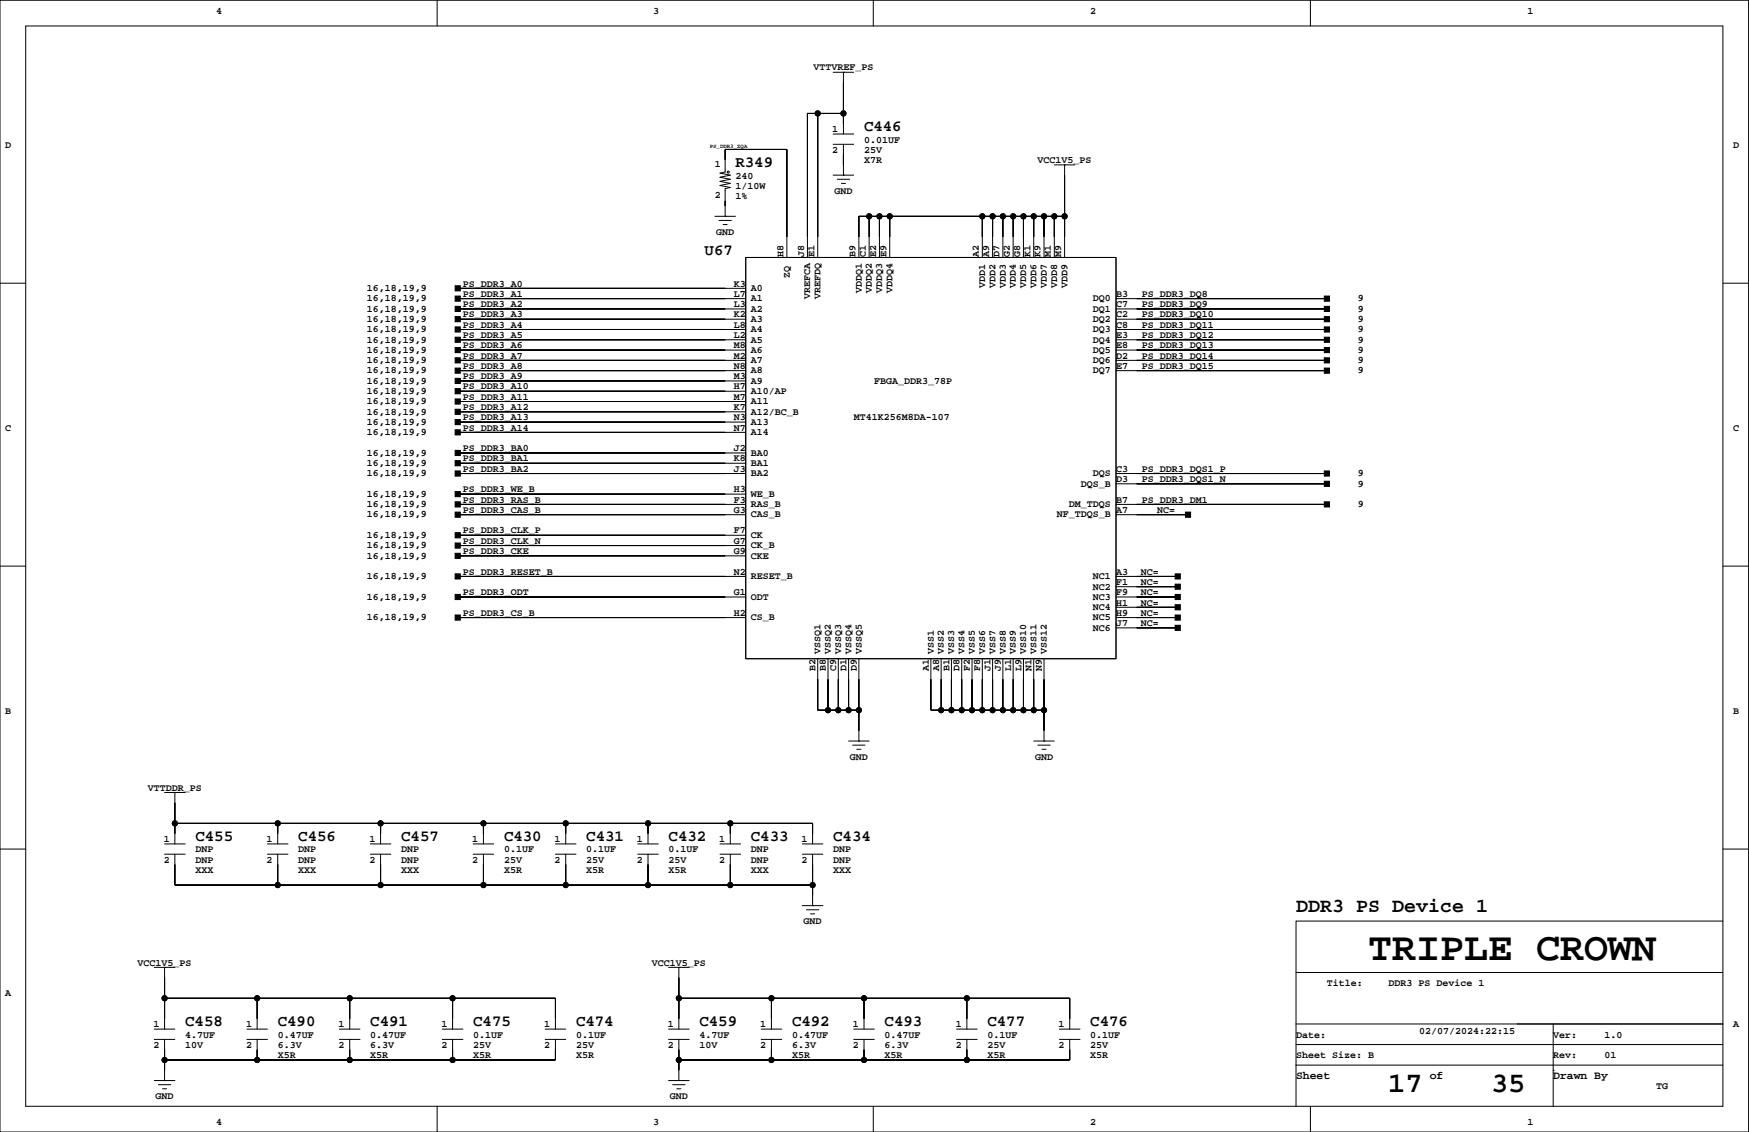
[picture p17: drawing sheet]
<svg xmlns="http://www.w3.org/2000/svg" width="432mm" height="279mm" viewBox="0 0 432 279" stroke-linecap="round" stroke-linejoin="round" font-family="sans-serif">
<defs><g id="words">
<text font-size="9.9" x="337.7" y="237">TRIPLE CROWN</text>
<g font-size="7.1">
<text x="342.7" y="269.5">17</text>
<text x="368.1" y="269.5">35</text>
</g>
<text font-size="4.9" x="320" y="225.2">DDR3 PS Device 1</text>
<g font-size="3.9">
<text x="213.3" y="32.4">C446</text>
<text x="181.6" y="41.3">R349</text>
<text x="174" y="62.9">U67</text>
<text x="48.2" y="207.6">C455</text>
<text x="73.6" y="207.6">C456</text>
<text x="99" y="207.6">C457</text>
<text x="124.4" y="207.6">C430</text>
<text x="144.7" y="207.6">C431</text>
<text x="165.1" y="207.6">C432</text>
<text x="185.4" y="207.6">C433</text>
<text x="205.7" y="207.6">C434</text>
<text x="45.7" y="253.3">C458</text>
<text x="68.6" y="253.3">C490</text>
<text x="91.4" y="253.3">C491</text>
<text x="116.8" y="253.3">C475</text>
<text x="142.2" y="253.3">C474</text>
<text x="172.7" y="253.3">C459</text>
<text x="195.5" y="253.3">C492</text>
<text x="218.4" y="253.3">C493</text>
<text x="243.8" y="253.3">C477</text>
<text x="269.2" y="253.3">C476</text>
</g>
<g font-size="2.8">
<text x="320" y="266.2">Sheet</text>
<text x="353" y="266.2">of</text>
<text x="383.5" y="266.2">Drawn By</text>
</g>
<g font-size="2.5">
<text x="53.3" y="3.4">4</text>
<text x="161.3" y="3.4">3</text>
<text x="269.2" y="3.4">2</text>
<text x="377.1" y="3.4">1</text>
<text x="200.8" y="17.4">VTTVREF_PS</text>
<text x="205.5" y="32.6">1</text>
<text x="213.3" y="35.2">0.01UF</text>
<text x="1.3" y="36.4">D</text>
<text x="176.5" y="41.2">1</text>
<text x="205.5" y="37.7">2</text>
<text x="213.3" y="40.3">X7R</text>
<text x="213.3" y="37.7">25V</text>
<text x="256.2" y="40.3">VCC1V5_PS</text>
<text x="427.9" y="36.4">D</text>
<text x="181.6" y="44.1">240</text>
<text x="181.6" y="46.6">1/10W</text>
<text x="206" y="47.9">GND</text>
<text x="176.5" y="48.8">2</text>
<text x="181.6" y="49.1">1%</text>
<text x="176.8" y="58">GND</text>
<text x="193.4" y="63.5" transform="rotate(-90 193.4 63.5)">H8</text>
<text x="198.5" y="63.5" transform="rotate(-90 198.5 63.5)">J8</text>
<text x="201" y="63.5" transform="rotate(-90 201 63.5)">E1</text>
<text x="211.2" y="63.5" transform="rotate(-90 211.2 63.5)">B9</text>
<text x="213.7" y="63.5" transform="rotate(-90 213.7 63.5)">C1</text>
<text x="216.3" y="63.5" transform="rotate(-90 216.3 63.5)">E2</text>
<text x="218.8" y="63.5" transform="rotate(-90 218.8 63.5)">E9</text>
<text x="241.7" y="63.5" transform="rotate(-90 241.7 63.5)">A2</text>
<text x="244.2" y="63.5" transform="rotate(-90 244.2 63.5)">A9</text>
<text x="246.8" y="63.5" transform="rotate(-90 246.8 63.5)">D7</text>
<text x="249.3" y="63.5" transform="rotate(-90 249.3 63.5)">G2</text>
<text x="251.8" y="63.5" transform="rotate(-90 251.8 63.5)">G8</text>
<text x="254.4" y="63.5" transform="rotate(-90 254.4 63.5)">K1</text>
<text x="256.9" y="63.5" transform="rotate(-90 256.9 63.5)">K9</text>
<text x="259.5" y="63.5" transform="rotate(-90 259.5 63.5)">M1</text>
<text x="262" y="63.5" transform="rotate(-90 262 63.5)">M9</text>
<text x="90.6" y="71.9">16,18,19,9</text>
<text x="114.3" y="70.7">PS_DDR3_A0</text>
<text x="181.1" y="70.7">K3</text>
<text x="185.4" y="71.9">A0</text>
<text x="195" y="68.6" transform="rotate(-90 195 68.6)">ZQ</text>
<text x="243.2" y="71.2" transform="rotate(-90 243.2 71.2)">VDD1</text>
<text x="245.7" y="71.2" transform="rotate(-90 245.7 71.2)">VDD2</text>
<text x="248.3" y="71.2" transform="rotate(-90 248.3 71.2)">VDD3</text>
<text x="250.8" y="71.2" transform="rotate(-90 250.8 71.2)">VDD4</text>
<text x="253.4" y="71.2" transform="rotate(-90 253.4 71.2)">VDD5</text>
<text x="255.9" y="71.2" transform="rotate(-90 255.9 71.2)">VDD6</text>
<text x="258.4" y="71.2" transform="rotate(-90 258.4 71.2)">VDD7</text>
<text x="261" y="71.2" transform="rotate(-90 261 71.2)">VDD8</text>
<text x="263.5" y="71.2" transform="rotate(-90 263.5 71.2)">VDD9</text>
<text x="90.6" y="74.4">16,18,19,9</text>
<text x="90.6" y="76.9">16,18,19,9</text>
<text x="114.3" y="73.3">PS_DDR3_A1</text>
<text x="114.3" y="75.8">PS_DDR3_A2</text>
<text x="181.1" y="75.8">L3</text>
<text x="181.1" y="73.3">L7</text>
<text x="185.4" y="74.4">A1</text>
<text x="185.4" y="76.9">A2</text>
<text x="200" y="73.7" transform="rotate(-90 200 73.7)">VREFCA</text>
<text x="202.6" y="73.7" transform="rotate(-90 202.6 73.7)">VREFDQ</text>
<text x="212.7" y="72.4" transform="rotate(-90 212.7 72.4)">VDDQ1</text>
<text x="215.3" y="72.4" transform="rotate(-90 215.3 72.4)">VDDQ2</text>
<text x="217.8" y="72.4" transform="rotate(-90 217.8 72.4)">VDDQ3</text>
<text x="220.4" y="72.4" transform="rotate(-90 220.4 72.4)">VDDQ4</text>
<text x="269.8" y="74.4">DQ0</text>
<text x="269.8" y="76.9">DQ1</text>
<text x="275.5" y="75.8">C7</text>
<text x="275.5" y="73.3">B3</text>
<text x="281.9" y="73.3">PS_DDR3_DQ8</text>
<text x="281.9" y="75.8">PS_DDR3_DQ9</text>
<text x="335.2" y="74.4">9</text>
<text x="335.2" y="76.9">9</text>
<text x="90.6" y="79.5">16,18,19,9</text>
<text x="90.6" y="82">16,18,19,9</text>
<text x="114.3" y="78.3">PS_DDR3_A3</text>
<text x="114.3" y="80.9">PS_DDR3_A4</text>
<text x="114.3" y="83.4">PS_DDR3_A5</text>
<text x="181.1" y="83.4">L2</text>
<text x="181.1" y="78.3">K2</text>
<text x="181.1" y="80.9">L8</text>
<text x="185.4" y="79.5">A3</text>
<text x="185.4" y="82">A4</text>
<text x="269.8" y="79.5">DQ2</text>
<text x="269.8" y="82">DQ3</text>
<text x="275.5" y="80.9">C8</text>
<text x="275.5" y="83.4">E3</text>
<text x="275.5" y="78.3">C2</text>
<text x="281.9" y="78.3">PS_DDR3_DQ10</text>
<text x="281.9" y="80.9">PS_DDR3_DQ11</text>
<text x="281.9" y="83.4">PS_DDR3_DQ12</text>
<text x="335.2" y="79.5">9</text>
<text x="335.2" y="82">9</text>
<text x="90.6" y="84.6">16,18,19,9</text>
<text x="90.6" y="87.1">16,18,19,9</text>
<text x="90.6" y="89.6">16,18,19,9</text>
<text x="114.3" y="86">PS_DDR3_A6</text>
<text x="114.3" y="88.5">PS_DDR3_A7</text>
<text x="181.1" y="88.5">M2</text>
<text x="181.1" y="86">M8</text>
<text x="185.4" y="84.6">A5</text>
<text x="185.4" y="87.1">A6</text>
<text x="185.4" y="89.6">A7</text>
<text x="269.8" y="84.6">DQ4</text>
<text x="269.8" y="87.1">DQ5</text>
<text x="269.8" y="89.6">DQ6</text>
<text x="275.5" y="86">E8</text>
<text x="275.5" y="88.5">D2</text>
<text x="281.9" y="86">PS_DDR3_DQ13</text>
<text x="281.9" y="88.5">PS_DDR3_DQ14</text>
<text x="335.2" y="84.6">9</text>
<text x="335.2" y="87.1">9</text>
<text x="335.2" y="89.6">9</text>
<text x="90.6" y="92.2">16,18,19,9</text>
<text x="90.6" y="94.7">16,18,19,9</text>
<text x="114.3" y="91">PS_DDR3_A8</text>
<text x="114.3" y="93.6">PS_DDR3_A9</text>
<text x="181.1" y="93.6">M3</text>
<text x="181.1" y="91">N8</text>
<text x="185.4" y="92.2">A8</text>
<text x="185.4" y="94.7">A9</text>
<text x="215.9" y="94.9">FBGA_DDR3_78P</text>
<text x="269.8" y="92.2">DQ7</text>
<text x="275.5" y="91">E7</text>
<text x="281.9" y="91">PS_DDR3_DQ15</text>
<text x="335.2" y="92.2">9</text>
<text x="90.6" y="97.3">16,18,19,9</text>
<text x="90.6" y="99.8">16,18,19,9</text>
<text x="114.3" y="96.1">PS_DDR3_A10</text>
<text x="114.3" y="98.7">PS_DDR3_A11</text>
<text x="114.3" y="101.2">PS_DDR3_A12</text>
<text x="181.1" y="101.2">K7</text>
<text x="181.1" y="98.7">M7</text>
<text x="181.1" y="96.1">H7</text>
<text x="185.4" y="97.3">A10/AP</text>
<text x="185.4" y="99.8">A11</text>
<text x="1.3" y="106.3">C</text>
<text x="90.6" y="102.3">16,18,19,9</text>
<text x="90.6" y="104.9">16,18,19,9</text>
<text x="90.6" y="107.4">16,18,19,9</text>
<text x="114.3" y="103.7">PS_DDR3_A13</text>
<text x="114.3" y="106.3">PS_DDR3_A14</text>
<text x="181.1" y="106.3">N7</text>
<text x="181.1" y="103.7">N3</text>
<text x="185.4" y="102.3">A12/BC_B</text>
<text x="185.4" y="104.9">A13</text>
<text x="185.4" y="107.4">A14</text>
<text x="210.8" y="103.7">MT41K256M8DA-107</text>
<text x="427.9" y="106.3">C</text>
<text x="90.6" y="112.5">16,18,19,9</text>
<text x="114.3" y="111.4">PS_DDR3_BA0</text>
<text x="114.3" y="113.9">PS_DDR3_BA1</text>
<text x="181.1" y="113.9">K8</text>
<text x="181.1" y="111.4">J2</text>
<text x="185.4" y="112.5">BA0</text>
<text x="90.6" y="115">16,18,19,9</text>
<text x="90.6" y="117.6">16,18,19,9</text>
<text x="114.3" y="116.4">PS_DDR3_BA2</text>
<text x="181.1" y="116.4">J3</text>
<text x="185.4" y="115">BA1</text>
<text x="185.4" y="117.6">BA2</text>
<text x="269.8" y="117.6">DQS</text>
<text x="275.5" y="119">D3</text>
<text x="275.5" y="116.4">C3</text>
<text x="281.9" y="116.4">PS_DDR3_DQS1_P</text>
<text x="281.9" y="119">PS_DDR3_DQS1_N</text>
<text x="335.2" y="117.6">9</text>
<text x="90.6" y="122.6">16,18,19,9</text>
<text x="90.6" y="125.2">16,18,19,9</text>
<text x="114.3" y="121.5">PS_DDR3_WE_B</text>
<text x="114.3" y="124.1">PS_DDR3_RAS_B</text>
<text x="181.1" y="121.5">H3</text>
<text x="181.1" y="124.1">F3</text>
<text x="185.4" y="125.2">RAS_B</text>
<text x="185.4" y="122.6">WE_B</text>
<text x="263.9" y="125.2">DM_TDQS</text>
<text x="266.8" y="120.1">DQS_B</text>
<text x="275.5" y="124.1">B7</text>
<text x="281.9" y="124.1">PS_DDR3_DM1</text>
<text x="335.2" y="125.2">9</text>
<text x="335.2" y="120.1">9</text>
<text x="90.6" y="127.7">16,18,19,9</text>
<text x="114.3" y="131.7">PS_DDR3_CLK_P</text>
<text x="114.3" y="126.6">PS_DDR3_CAS_B</text>
<text x="181.1" y="131.7">F7</text>
<text x="181.1" y="126.6">G3</text>
<text x="185.4" y="127.7">CAS_B</text>
<text x="260.9" y="127.7">NF_TDQS_B</text>
<text x="275.5" y="126.6">A7</text>
<text x="285.7" y="126.6">NC=</text>
<text x="90.6" y="132.8">16,18,19,9</text>
<text x="90.6" y="135.3">16,18,19,9</text>
<text x="90.6" y="137.9">16,18,19,9</text>
<text x="114.3" y="134.2">PS_DDR3_CLK_N</text>
<text x="114.3" y="136.8">PS_DDR3_CKE</text>
<text x="181.1" y="136.8">G9</text>
<text x="181.1" y="134.2">G7</text>
<text x="185.4" y="132.8">CK</text>
<text x="185.4" y="137.9">CKE</text>
<text x="185.4" y="135.3">CK_B</text>
<text x="90.6" y="143">16,18,19,9</text>
<text x="114.3" y="141.8">PS_DDR3_RESET_B</text>
<text x="181.1" y="141.8">N2</text>
<text x="185.4" y="143">RESET_B</text>
<text x="269.8" y="143">NC1</text>
<text x="275.5" y="141.8">A3</text>
<text x="281.6" y="141.8">NC=</text>
<text x="90.6" y="148">16,18,19,9</text>
<text x="114.3" y="146.9">PS_DDR3_ODT</text>
<text x="181.1" y="146.9">G1</text>
<text x="185.4" y="148">ODT</text>
<text x="269.8" y="145.5">NC2</text>
<text x="269.8" y="148">NC3</text>
<text x="275.5" y="149.4">H1</text>
<text x="275.5" y="146.9">F9</text>
<text x="275.5" y="144.4">F1</text>
<text x="281.6" y="144.4">NC=</text>
<text x="281.6" y="146.9">NC=</text>
<text x="281.6" y="149.4">NC=</text>
<text x="90.6" y="153.1">16,18,19,9</text>
<text x="114.3" y="152">PS_DDR3_CS_B</text>
<text x="181.1" y="152">H2</text>
<text x="185.4" y="153.1">CS_B</text>
<text x="269.8" y="155.7">NC6</text>
<text x="269.8" y="153.1">NC5</text>
<text x="269.8" y="150.6">NC4</text>
<text x="275.5" y="154.5">J7</text>
<text x="275.5" y="152">H9</text>
<text x="281.6" y="154.5">NC=</text>
<text x="281.6" y="152">NC=</text>
<text x="202.6" y="161.3" transform="rotate(-90 202.6 161.3)">VSSQ1</text>
<text x="205.1" y="161.3" transform="rotate(-90 205.1 161.3)">VSSQ2</text>
<text x="207.7" y="161.3" transform="rotate(-90 207.7 161.3)">VSSQ3</text>
<text x="210.2" y="161.3" transform="rotate(-90 210.2 161.3)">VSSQ4</text>
<text x="212.7" y="161.3" transform="rotate(-90 212.7 161.3)">VSSQ5</text>
<text x="230.5" y="161.3" transform="rotate(-90 230.5 161.3)">VSS1</text>
<text x="233.1" y="161.3" transform="rotate(-90 233.1 161.3)">VSS2</text>
<text x="235.6" y="161.3" transform="rotate(-90 235.6 161.3)">VSS3</text>
<text x="238.1" y="161.3" transform="rotate(-90 238.1 161.3)">VSS4</text>
<text x="240.7" y="161.3" transform="rotate(-90 240.7 161.3)">VSS5</text>
<text x="243.2" y="161.3" transform="rotate(-90 243.2 161.3)">VSS6</text>
<text x="245.7" y="161.3" transform="rotate(-90 245.7 161.3)">VSS7</text>
<text x="248.3" y="161.3" transform="rotate(-90 248.3 161.3)">VSS8</text>
<text x="250.8" y="161.3" transform="rotate(-90 250.8 161.3)">VSS9</text>
<text x="253.4" y="161.3" transform="rotate(-90 253.4 161.3)">VSS10</text>
<text x="255.9" y="161.3" transform="rotate(-90 255.9 161.3)">VSS11</text>
<text x="258.4" y="161.3" transform="rotate(-90 258.4 161.3)">VSS12</text>
<text x="201.4" y="165.5" transform="rotate(-90 201.4 165.5)">B2</text>
<text x="203.9" y="165.5" transform="rotate(-90 203.9 165.5)">B8</text>
<text x="206.4" y="165.5" transform="rotate(-90 206.4 165.5)">C9</text>
<text x="209" y="165.5" transform="rotate(-90 209 165.5)">D1</text>
<text x="211.5" y="165.5" transform="rotate(-90 211.5 165.5)">D9</text>
<text x="229.3" y="165.5" transform="rotate(-90 229.3 165.5)">A1</text>
<text x="231.8" y="165.5" transform="rotate(-90 231.8 165.5)">A8</text>
<text x="234.4" y="165.5" transform="rotate(-90 234.4 165.5)">B1</text>
<text x="236.9" y="165.5" transform="rotate(-90 236.9 165.5)">D8</text>
<text x="239.5" y="165.5" transform="rotate(-90 239.5 165.5)">F2</text>
<text x="242" y="165.5" transform="rotate(-90 242 165.5)">F8</text>
<text x="244.5" y="165.5" transform="rotate(-90 244.5 165.5)">J1</text>
<text x="247.1" y="165.5" transform="rotate(-90 247.1 165.5)">J9</text>
<text x="249.6" y="165.5" transform="rotate(-90 249.6 165.5)">L1</text>
<text x="252.2" y="165.5" transform="rotate(-90 252.2 165.5)">L9</text>
<text x="254.7" y="165.5" transform="rotate(-90 254.7 165.5)">N1</text>
<text x="257.2" y="165.5" transform="rotate(-90 257.2 165.5)">N9</text>
<text x="1.3" y="176.1">B</text>
<text x="427.9" y="176.1">B</text>
<text x="209.8" y="187.5">GND</text>
<text x="255.5" y="187.5">GND</text>
<text x="36.5" y="195.2">VTTDDR_PS</text>
<text x="40.4" y="207.9">1</text>
<text x="65.8" y="207.9">1</text>
<text x="91.2" y="207.9">1</text>
<text x="116.6" y="207.9">1</text>
<text x="136.9" y="207.9">1</text>
<text x="157.2" y="207.9">1</text>
<text x="177.5" y="207.9">1</text>
<text x="197.9" y="207.9">1</text>
<text x="40.4" y="212.9">2</text>
<text x="48.2" y="215.5">XXX</text>
<text x="48.2" y="210.4">DNP</text>
<text x="48.2" y="212.9">DNP</text>
<text x="65.8" y="212.9">2</text>
<text x="73.6" y="215.5">XXX</text>
<text x="73.6" y="210.4">DNP</text>
<text x="73.6" y="212.9">DNP</text>
<text x="91.2" y="212.9">2</text>
<text x="99" y="215.5">XXX</text>
<text x="99" y="212.9">DNP</text>
<text x="99" y="210.4">DNP</text>
<text x="116.6" y="212.9">2</text>
<text x="124.4" y="210.4">0.1UF</text>
<text x="124.4" y="215.5">X5R</text>
<text x="124.4" y="212.9">25V</text>
<text x="136.9" y="212.9">2</text>
<text x="144.7" y="210.4">0.1UF</text>
<text x="144.7" y="215.5">X5R</text>
<text x="144.7" y="212.9">25V</text>
<text x="157.2" y="212.9">2</text>
<text x="165.1" y="210.4">0.1UF</text>
<text x="165.1" y="215.5">X5R</text>
<text x="165.1" y="212.9">25V</text>
<text x="177.5" y="212.9">2</text>
<text x="185.4" y="215.5">XXX</text>
<text x="185.4" y="210.4">DNP</text>
<text x="185.4" y="212.9">DNP</text>
<text x="197.9" y="212.9">2</text>
<text x="205.7" y="215.5">XXX</text>
<text x="205.7" y="210.4">DNP</text>
<text x="205.7" y="212.9">DNP</text>
<text x="198.4" y="228.2">GND</text>
<text x="34" y="238.3">VCC1V5_PS</text>
<text x="160.9" y="238.3">VCC1V5_PS</text>
<text x="1.3" y="245.9">A</text>
<text x="327.6" y="243.4">Title:</text>
<text x="342.8" y="243.4">DDR3 PS Device 1</text>
<text x="37.9" y="253.6">1</text>
<text x="45.7" y="256.1">4.7UF</text>
<text x="60.7" y="253.6">1</text>
<text x="68.6" y="256.1">0.47UF</text>
<text x="83.6" y="253.6">1</text>
<text x="91.4" y="256.1">0.47UF</text>
<text x="109" y="253.6">1</text>
<text x="116.8" y="256.1">0.1UF</text>
<text x="134.4" y="253.6">1</text>
<text x="142.2" y="256.1">0.1UF</text>
<text x="164.9" y="253.6">1</text>
<text x="172.7" y="256.1">4.7UF</text>
<text x="187.7" y="253.6">1</text>
<text x="195.5" y="256.1">0.47UF</text>
<text x="210.6" y="253.6">1</text>
<text x="218.4" y="256.1">0.47UF</text>
<text x="236" y="253.6">1</text>
<text x="243.8" y="256.1">0.1UF</text>
<text x="261.3" y="253.6">1</text>
<text x="269.2" y="256.1">0.1UF</text>
<text x="320" y="256.1">Date:</text>
<text x="350.4" y="255.1">02/07/2024:22:15</text>
<text x="383.5" y="256.1">Ver:</text>
<text x="396.1" y="256.1">1.0</text>
<text x="427.9" y="253.6">A</text>
<text x="37.9" y="258.6">2</text>
<text x="45.7" y="258.6">10V</text>
<text x="60.7" y="258.6">2</text>
<text x="68.6" y="258.6">6.3V</text>
<text x="68.6" y="261.2">X5R</text>
<text x="83.6" y="258.6">2</text>
<text x="91.4" y="258.6">6.3V</text>
<text x="91.4" y="261.2">X5R</text>
<text x="109" y="258.6">2</text>
<text x="116.8" y="258.6">25V</text>
<text x="116.8" y="261.2">X5R</text>
<text x="134.4" y="258.6">2</text>
<text x="142.2" y="258.6">25V</text>
<text x="142.2" y="261.2">X5R</text>
<text x="164.9" y="258.6">2</text>
<text x="172.7" y="258.6">10V</text>
<text x="187.7" y="258.6">2</text>
<text x="195.5" y="258.6">6.3V</text>
<text x="195.5" y="261.2">X5R</text>
<text x="210.6" y="258.6">2</text>
<text x="218.4" y="258.6">6.3V</text>
<text x="218.4" y="261.2">X5R</text>
<text x="236" y="258.6">2</text>
<text x="243.8" y="258.6">25V</text>
<text x="243.8" y="261.2">X5R</text>
<text x="261.3" y="258.6">2</text>
<text x="269.2" y="258.6">25V</text>
<text x="269.2" y="261.2">X5R</text>
<text x="320" y="261.2">Sheet Size: B</text>
<text x="383.5" y="261.2">Rev:</text>
<text x="396.1" y="261.2">01</text>
<text x="408.8" y="268.8">TG</text>
<text x="38.4" y="271.3">GND</text>
<text x="165.4" y="271.3">GND</text>
<text x="53.3" y="277.7">4</text>
<text x="161.3" y="277.7">3</text>
<text x="269.2" y="277.7">2</text>
<text x="377.1" y="277.7">1</text>
</g>
<text font-size="1.4" x="175.2" y="36.6">PS_DDR3_ZQA</text>
</g></defs>
<g fill="none" stroke="#000" stroke-width=".25">
<path d="M0 .1h431.7v279.3h-431.7zM6.3 6.4h419.1v266.7h-419.1zM107.9 .1v6.3M205.7 17.8h5.1M208.2 17.8h.1M208.2 17.8v15.3M215.6 .1v6.3M323.5 .1v6.3M201.9 28v35.5M205.7 35.6h5.1M205.7 33.1h5.1M208.2 35.6v7.6"/>
<path d="M208.2 28h-8.9v35.5M176.5 53.4h5.1M177.5 54.4h3.1M178.5 55.4h1M179 53.4h.1M179 53.4v-6.9l1.3-.2-2.5-.5 2.5-.5-2.5-.5 2.5-.6-2.5-.5 2.5-.5-2.5-.5 1.2-.2v-5.6h15.3v26.6M205.7 43.2h5.1M206.7 44.2h3.1M207.7 45.3h1M208.2 43.2h.1M214.6 53.4v10.1M217.1 53.4v10.1"/>
<path d="M219.7 53.4v10.1M242.5 53.4v10.1M245.1 53.4v10.1M247.6 53.4v10.1M250.1 53.4v10.1M252.7 53.4v10.1M255.2 53.4v10.1M257.8 53.4v10.1M260.3 40.7h5.1M260.3 53.4v10.1M262.8 40.7h.1M262.8 40.7v22.8"/>
<path d="M262.8 53.4h-50.8v10.1M0 69.9h6.3M113 71.2h71.1M113 73.7h71.1M113 76.2h71.1M113 78.8h71.1M184.1 63.5h91.4v99.1h-91.4zM275.5 73.7h52.1M275.5 76.2h52.1M275.5 78.8h52.1M425.4 69.9h6.3M113 96.6h71.1"/>
<path d="M113 99.1h71.1M113 81.3h71.1M113 83.9h71.1M113 86.4h71.1M113 88.9h71.1M113 91.5h71.1M113 94h71.1M275.5 81.3h52.1M275.5 83.9h52.1M275.5 86.4h52.1M275.5 88.9h52.1M275.5 91.5h52.1"/>
<path d="M113 101.6h71.1M113 104.2h71.1M113 106.7h71.1M113 111.8h71.1M113 114.3h71.1M113 116.9h71.1M275.5 116.9h52.1M275.5 119.4h52.1M0 139.7h6.3M113 127h71.1M113 132.1h71.1M113 137.2h71.1"/>
<path d="M113 134.7h71.1M113 124.5h71.1M113 122h71.1M275.5 127h17.8M275.5 124.5h52.1M425.4 139.7h6.3M113 152.4h71.1M113 142.3h71.1M113 147.3h71.1M275.5 155h15.3M275.5 152.4h15.3M275.5 142.3h15.3"/>
<path d="M275.5 144.8h15.3M275.5 147.3h15.3M275.5 149.9h15.3M201.9 162.6v12.7h10.1M204.4 162.6v12.7M207 162.6v12.7M209.5 162.6v12.7M212 162.6v20.3M229.8 162.6v12.7h28M232.4 162.6v12.7M234.9 162.6v12.7M237.4 162.6v12.7"/>
<path d="M240 162.6v12.7M242.5 162.6v12.7M245.1 162.6v12.7M247.6 162.6v12.7M250.1 162.6v12.7M252.7 162.6v12.7M255.2 162.6v12.7M257.8 162.6v20.3M40.6 195.6h5.1M43.2 195.6h.1M43.2 195.6v12.7M209.5 182.9h5.1"/>
<path d="M210.5 183.9h3.1M211.5 184.9h1M212 182.9h.1M255.2 182.9h5.1M256.2 183.9h3.1M257.2 184.9h1.1M257.8 182.9h.1M0 209.6h6.3M40.6 210.8h5.1M40.6 208.3h5.1M43.2 203.2h157.4v5.1M43.2 210.8v7.7h157.4"/>
<path d="M66 210.8h5.1M66 208.3h5.1M68.6 203.2v5.1M68.6 210.8v7.7M91.4 210.8h5.1M91.4 208.3h5.1M94 203.2v5.1M94 210.8v7.7M116.8 210.8h5.1M116.8 208.3h5.1M119.4 203.2v5.1M119.4 210.8v7.7"/>
<path d="M137.1 210.8h5.1M137.1 208.3h5.1M139.7 203.2v5.1M139.7 210.8v7.7M157.4 210.8h5.1M157.4 208.3h5.1M160 203.2v5.1M160 210.8v7.7M177.8 210.8h5M177.8 208.3h5M180.3 203.2v5.1M180.3 210.8v7.7"/>
<path d="M198.1 210.8h5.1M198.1 208.3h5.1M200.6 210.8v12.7M425.4 209.6h6.3M38.1 238.8h5.1M40.6 238.8h.1M40.6 238.8v15.2M165.1 238.8h5M167.6 238.8h.1M167.6 238.8v15.2M198.1 223.5h5.1M199.1 224.5h3"/>
<path d="M200.1 225.6h1M200.6 223.5h.1M425.4 227.3h-105.4v35.6M38.1 256.5h5.1M38.1 254h5.1M40.6 256.5v10.2M40.6 246.4h96.5v7.6M60.9 256.5h5.1M60.9 254h5.1M63.5 246.4v7.6M63.5 256.5v5.1M83.8 256.5h5.1"/>
<path d="M83.8 254h5.1M86.3 246.4v7.6M86.3 256.5v5.1M109.2 256.5h5.1M109.2 254h5.1M111.7 246.4v7.6M111.7 256.5v5.1M134.6 256.5h5.1M134.6 254h5.1M137.1 256.5v5.1h-96.5M165.1 256.5h5M165.1 254h5"/>
<path d="M167.6 256.5v10.2M167.6 246.4h96.5v7.6M187.9 256.5h5.1M187.9 254h5.1M190.5 246.4v7.6M190.5 256.5v5.1M210.8 256.5h5.1M210.8 254h5.1M213.3 246.4v7.6M213.3 256.5v5.1M236.2 256.5h5M236.2 254h5"/>
<path d="M238.7 246.4v7.6M238.7 256.5v5.1M261.6 256.5h5M261.6 254h5M264.1 256.5v5.1h-96.5M320 257.8h105.4M320 252.7h105.4M320 240h105.4M383.5 252.7v20.4M38.1 266.7h5.1M39.1 267.7h3.1M40.1 268.7h1"/>
<path d="M40.6 266.7h.1M107.9 273.1v6.3M165.1 266.7h5M166.1 267.7h3M167.1 268.7h1M167.6 266.7h.1M215.6 273.1v6.3M320 262.9v10.2M320 262.9h105.4M323.5 273.1v6.3M383.5 264.2h.1"/>
<circle cx="201.9" cy="28" r=".63"/>
<circle cx="208.2" cy="28" r=".63"/>
<circle cx="179.8" cy="42.5" r=".25"/>
<circle cx="214.6" cy="53.4" r=".63"/>
<circle cx="217.1" cy="53.4" r=".63"/>
<circle cx="219.7" cy="53.4" r=".63"/>
<circle cx="242.5" cy="53.4" r=".63"/>
<circle cx="245.1" cy="53.4" r=".63"/>
<circle cx="247.6" cy="53.4" r=".63"/>
<circle cx="250.1" cy="53.4" r=".63"/>
<circle cx="252.7" cy="53.4" r=".63"/>
<circle cx="255.2" cy="53.4" r=".63"/>
<circle cx="257.8" cy="53.4" r=".63"/>
<circle cx="260.3" cy="53.4" r=".63"/>
<circle cx="262.8" cy="53.4" r=".63"/>
<circle cx="204.4" cy="175.3" r=".63"/>
<circle cx="207" cy="175.3" r=".63"/>
<circle cx="209.5" cy="175.3" r=".63"/>
<circle cx="212" cy="175.3" r=".63"/>
<circle cx="232.4" cy="175.3" r=".63"/>
<circle cx="234.9" cy="175.3" r=".63"/>
<circle cx="237.4" cy="175.3" r=".63"/>
<circle cx="240" cy="175.3" r=".63"/>
<circle cx="242.5" cy="175.3" r=".63"/>
<circle cx="245.1" cy="175.3" r=".63"/>
<circle cx="247.6" cy="175.3" r=".63"/>
<circle cx="250.1" cy="175.3" r=".63"/>
<circle cx="252.7" cy="175.3" r=".63"/>
<circle cx="255.2" cy="175.3" r=".63"/>
<circle cx="257.8" cy="175.3" r=".63"/>
<circle cx="43.2" cy="203.2" r=".63"/>
<circle cx="68.6" cy="218.5" r=".63"/>
<circle cx="68.6" cy="203.2" r=".63"/>
<circle cx="94" cy="203.2" r=".63"/>
<circle cx="94" cy="218.5" r=".63"/>
<circle cx="119.4" cy="218.5" r=".63"/>
<circle cx="119.4" cy="203.2" r=".63"/>
<circle cx="139.7" cy="218.5" r=".63"/>
<circle cx="139.7" cy="203.2" r=".63"/>
<circle cx="160" cy="218.5" r=".63"/>
<circle cx="160" cy="203.2" r=".63"/>
<circle cx="180.3" cy="218.5" r=".63"/>
<circle cx="180.3" cy="203.2" r=".63"/>
<circle cx="200.6" cy="218.5" r=".63"/>
<circle cx="40.6" cy="246.4" r=".63"/>
<circle cx="63.5" cy="246.4" r=".63"/>
<circle cx="86.3" cy="246.4" r=".63"/>
<circle cx="111.7" cy="246.4" r=".63"/>
<circle cx="167.6" cy="246.4" r=".63"/>
<circle cx="190.5" cy="246.4" r=".63"/>
<circle cx="213.3" cy="246.4" r=".63"/>
<circle cx="238.7" cy="246.4" r=".63"/>
<circle cx="40.6" cy="261.6" r=".63"/>
<circle cx="63.5" cy="261.6" r=".63"/>
<circle cx="86.3" cy="261.6" r=".63"/>
<circle cx="111.7" cy="261.6" r=".63"/>
<circle cx="167.6" cy="261.6" r=".63"/>
<circle cx="190.5" cy="261.6" r=".63"/>
<circle cx="213.3" cy="261.6" r=".63"/>
<circle cx="238.7" cy="261.6" r=".63"/>
</g>
<g fill="#000" stroke="#000" stroke-width=".25">
<path d="M179 36.9v2.5z" fill-rule="evenodd"/>
<path d="M194.3 36.9v21.6z" fill-rule="evenodd"/>
<path d="M179 36.9h15.3z" fill-rule="evenodd"/>
<path d="M199.3 28v30.5z" fill-rule="evenodd"/>
<path d="M199.3 28h2.6z" fill-rule="evenodd"/>
<path d="M201.9 28v30.5z" fill-rule="evenodd"/>
<path d="M208.2 38.2v2.5z" fill-rule="evenodd"/>
<path d="M208.2 28v2.5z" fill-rule="evenodd"/>
<path d="M208.2 20.4v7.6z" fill-rule="evenodd"/>
<path d="M201.9 28h6.3z" fill-rule="evenodd"/>
<path d="M179 49.6v1.3z" fill-rule="evenodd"/>
<path d="M212 53.4v5.1z" fill-rule="evenodd"/>
<path d="M212 53.4h2.6z" fill-rule="evenodd"/>
<path d="M214.6 53.4v5.1z" fill-rule="evenodd"/>
<path d="M217.1 53.4v5.1z" fill-rule="evenodd"/>
<path d="M214.6 53.4h2.5z" fill-rule="evenodd"/>
<path d="M217.1 53.4h2.6z" fill-rule="evenodd"/>
<path d="M219.7 53.4v5.1z" fill-rule="evenodd"/>
<path d="M242.5 53.4v5.1z" fill-rule="evenodd"/>
<path d="M219.7 53.4h22.8z" fill-rule="evenodd"/>
<path d="M242.5 53.4h2.6z" fill-rule="evenodd"/>
<path d="M245.1 53.4v5.1z" fill-rule="evenodd"/>
<path d="M247.6 53.4v5.1z" fill-rule="evenodd"/>
<path d="M245.1 53.4h2.5z" fill-rule="evenodd"/>
<path d="M250.1 53.4v5.1z" fill-rule="evenodd"/>
<path d="M247.6 53.4h2.5z" fill-rule="evenodd"/>
<path d="M252.7 53.4v5.1z" fill-rule="evenodd"/>
<path d="M250.1 53.4h2.6z" fill-rule="evenodd"/>
<path d="M255.2 53.4v5.1z" fill-rule="evenodd"/>
<path d="M252.7 53.4h2.5z" fill-rule="evenodd"/>
<path d="M257.8 53.4v5.1z" fill-rule="evenodd"/>
<path d="M255.2 53.4h2.6z" fill-rule="evenodd"/>
<path d="M260.3 53.4v5.1z" fill-rule="evenodd"/>
<path d="M257.8 53.4h2.5z" fill-rule="evenodd"/>
<path d="M262.8 43.2v10.2z" fill-rule="evenodd"/>
<path d="M262.8 53.4v5.1z" fill-rule="evenodd"/>
<path d="M260.3 53.4h2.5z" fill-rule="evenodd"/>
<path d="M112.4 70.5h1.2v1.3h-1.2z" fill-rule="evenodd"/>
<path d="M112.4 73.1h1.2v1.2h-1.2z" fill-rule="evenodd"/>
<path d="M112.4 75.6h1.2v1.3h-1.2z" fill-rule="evenodd"/>
<path d="M112.4 78.2h1.2v1.2h-1.2z" fill-rule="evenodd"/>
<path d="M113 71.2h66z" fill-rule="evenodd"/>
<path d="M113 73.7h66z" fill-rule="evenodd"/>
<path d="M113 76.2h66z" fill-rule="evenodd"/>
<path d="M113 78.8h66z" fill-rule="evenodd"/>
<path d="M327 73.1h1.2v1.2h-1.2z" fill-rule="evenodd"/>
<path d="M327 75.6h1.2v1.3h-1.2z" fill-rule="evenodd"/>
<path d="M327 78.2h1.2v1.2h-1.2z" fill-rule="evenodd"/>
<path d="M280.6 73.7h47z" fill-rule="evenodd"/>
<path d="M280.6 76.2h47z" fill-rule="evenodd"/>
<path d="M280.6 78.8h47z" fill-rule="evenodd"/>
<path d="M112.4 80.7h1.2v1.3h-1.2z" fill-rule="evenodd"/>
<path d="M112.4 83.2h1.2v1.3h-1.2z" fill-rule="evenodd"/>
<path d="M112.4 85.8h1.2v1.2h-1.2z" fill-rule="evenodd"/>
<path d="M112.4 88.3h1.2v1.3h-1.2z" fill-rule="evenodd"/>
<path d="M112.4 90.8h1.2v1.3h-1.2z" fill-rule="evenodd"/>
<path d="M112.4 93.4h1.2v1.3h-1.2z" fill-rule="evenodd"/>
<path d="M112.4 95.9h1.2v1.3h-1.2z" fill-rule="evenodd"/>
<path d="M112.4 98.5h1.2v1.2h-1.2z" fill-rule="evenodd"/>
<path d="M113 81.3h66z" fill-rule="evenodd"/>
<path d="M113 83.9h66z" fill-rule="evenodd"/>
<path d="M113 86.4h66z" fill-rule="evenodd"/>
<path d="M113 88.9h66z" fill-rule="evenodd"/>
<path d="M113 91.5h66z" fill-rule="evenodd"/>
<path d="M113 94h66z" fill-rule="evenodd"/>
<path d="M113 96.6h66z" fill-rule="evenodd"/>
<path d="M113 99.1h66z" fill-rule="evenodd"/>
<path d="M327 80.7h1.2v1.3h-1.2z" fill-rule="evenodd"/>
<path d="M327 83.2h1.2v1.3h-1.2z" fill-rule="evenodd"/>
<path d="M327 85.8h1.2v1.2h-1.2z" fill-rule="evenodd"/>
<path d="M327 88.3h1.2v1.3h-1.2z" fill-rule="evenodd"/>
<path d="M327 90.8h1.2v1.3h-1.2z" fill-rule="evenodd"/>
<path d="M280.6 81.3h47z" fill-rule="evenodd"/>
<path d="M280.6 83.9h47z" fill-rule="evenodd"/>
<path d="M280.6 86.4h47z" fill-rule="evenodd"/>
<path d="M280.6 88.9h47z" fill-rule="evenodd"/>
<path d="M280.6 91.5h47z" fill-rule="evenodd"/>
<path d="M112.4 101h1.2v1.3h-1.2z" fill-rule="evenodd"/>
<path d="M112.4 103.5h1.2v1.3h-1.2z" fill-rule="evenodd"/>
<path d="M112.4 106.1h1.2v1.3h-1.2z" fill-rule="evenodd"/>
<path d="M112.4 111.2h1.2v1.2h-1.2z" fill-rule="evenodd"/>
<path d="M112.4 113.7h1.2v1.3h-1.2z" fill-rule="evenodd"/>
<path d="M112.4 116.2h1.2v1.3h-1.2z" fill-rule="evenodd"/>
<path d="M113 101.6h66z" fill-rule="evenodd"/>
<path d="M113 104.2h66z" fill-rule="evenodd"/>
<path d="M113 106.7h66z" fill-rule="evenodd"/>
<path d="M113 111.8h66z" fill-rule="evenodd"/>
<path d="M113 114.3h66z" fill-rule="evenodd"/>
<path d="M113 116.9h66z" fill-rule="evenodd"/>
<path d="M327 116.2h1.2v1.3h-1.2z" fill-rule="evenodd"/>
<path d="M280.6 116.9h47z" fill-rule="evenodd"/>
<path d="M280.6 119.4h47z" fill-rule="evenodd"/>
<path d="M112.4 131.5h1.2v1.2h-1.2z" fill-rule="evenodd"/>
<path d="M112.4 134h1.2v1.3h-1.2z" fill-rule="evenodd"/>
<path d="M112.4 136.6h1.2v1.2h-1.2z" fill-rule="evenodd"/>
<path d="M112.4 121.3h1.2v1.3h-1.2z" fill-rule="evenodd"/>
<path d="M112.4 123.9h1.2v1.2h-1.2z" fill-rule="evenodd"/>
<path d="M112.4 126.4h1.2v1.3h-1.2z" fill-rule="evenodd"/>
<path d="M113 132.1h66z" fill-rule="evenodd"/>
<path d="M113 134.7h66z" fill-rule="evenodd"/>
<path d="M113 137.2h66z" fill-rule="evenodd"/>
<path d="M113 122h66z" fill-rule="evenodd"/>
<path d="M113 124.5h66z" fill-rule="evenodd"/>
<path d="M113 127h66z" fill-rule="evenodd"/>
<path d="M292.7 126.4h1.2v1.3h-1.2z" fill-rule="evenodd"/>
<path d="M280.6 127h12.7z" fill-rule="evenodd"/>
<path d="M327 123.9h1.2v1.2h-1.2z" fill-rule="evenodd"/>
<path d="M327 118.8h1.2v1.3h-1.2z" fill-rule="evenodd"/>
<path d="M280.6 124.5h47z" fill-rule="evenodd"/>
<path d="M112.4 141.6h1.2v1.3h-1.2z" fill-rule="evenodd"/>
<path d="M112.4 146.7h1.2v1.3h-1.2z" fill-rule="evenodd"/>
<path d="M112.4 151.8h1.2v1.3h-1.2z" fill-rule="evenodd"/>
<path d="M113 142.3h66z" fill-rule="evenodd"/>
<path d="M113 147.3h66z" fill-rule="evenodd"/>
<path d="M113 152.4h66z" fill-rule="evenodd"/>
<path d="M290.1 154.3h1.3v1.3h-1.3z" fill-rule="evenodd"/>
<path d="M290.1 151.8h1.3v1.3h-1.3z" fill-rule="evenodd"/>
<path d="M290.1 141.6h1.3v1.3h-1.3z" fill-rule="evenodd"/>
<path d="M290.1 144.2h1.3v1.2h-1.3z" fill-rule="evenodd"/>
<path d="M290.1 146.7h1.3v1.3h-1.3z" fill-rule="evenodd"/>
<path d="M290.1 149.3h1.3v1.2h-1.3z" fill-rule="evenodd"/>
<path d="M280.6 155h10.2z" fill-rule="evenodd"/>
<path d="M280.6 152.4h10.2z" fill-rule="evenodd"/>
<path d="M280.6 142.3h10.2z" fill-rule="evenodd"/>
<path d="M280.6 144.8h10.2z" fill-rule="evenodd"/>
<path d="M280.6 147.3h10.2z" fill-rule="evenodd"/>
<path d="M280.6 149.9h10.2z" fill-rule="evenodd"/>
<path d="M201.9 167.7v7.6z" fill-rule="evenodd"/>
<path d="M201.9 175.3h2.5z" fill-rule="evenodd"/>
<path d="M204.4 167.7v7.6z" fill-rule="evenodd"/>
<path d="M207 167.7v7.6z" fill-rule="evenodd"/>
<path d="M204.4 175.3h2.6z" fill-rule="evenodd"/>
<path d="M207 175.3h2.5z" fill-rule="evenodd"/>
<path d="M209.5 167.7v7.6z" fill-rule="evenodd"/>
<path d="M212 175.3v5.1z" fill-rule="evenodd"/>
<path d="M212 167.7v7.6z" fill-rule="evenodd"/>
<path d="M209.5 175.3h2.5z" fill-rule="evenodd"/>
<path d="M229.8 167.7v7.6z" fill-rule="evenodd"/>
<path d="M232.4 167.7v7.6z" fill-rule="evenodd"/>
<path d="M229.8 175.3h2.6z" fill-rule="evenodd"/>
<path d="M234.9 167.7v7.6z" fill-rule="evenodd"/>
<path d="M232.4 175.3h2.5z" fill-rule="evenodd"/>
<path d="M237.4 167.7v7.6z" fill-rule="evenodd"/>
<path d="M234.9 175.3h2.5z" fill-rule="evenodd"/>
<path d="M240 167.7v7.6z" fill-rule="evenodd"/>
<path d="M237.4 175.3h2.6z" fill-rule="evenodd"/>
<path d="M242.5 167.7v7.6z" fill-rule="evenodd"/>
<path d="M240 175.3h2.5z" fill-rule="evenodd"/>
<path d="M245.1 167.7v7.6z" fill-rule="evenodd"/>
<path d="M242.5 175.3h2.6z" fill-rule="evenodd"/>
<path d="M245.1 175.3h2.5z" fill-rule="evenodd"/>
<path d="M247.6 167.7v7.6z" fill-rule="evenodd"/>
<path d="M247.6 175.3h2.5z" fill-rule="evenodd"/>
<path d="M250.1 167.7v7.6z" fill-rule="evenodd"/>
<path d="M252.7 167.7v7.6z" fill-rule="evenodd"/>
<path d="M250.1 175.3h2.6z" fill-rule="evenodd"/>
<path d="M255.2 167.7v7.6z" fill-rule="evenodd"/>
<path d="M252.7 175.3h2.5z" fill-rule="evenodd"/>
<path d="M257.8 167.7v7.6z" fill-rule="evenodd"/>
<path d="M257.8 175.3v5.1z" fill-rule="evenodd"/>
<path d="M255.2 175.3h2.6z" fill-rule="evenodd"/>
<path d="M43.2 198.1v5.1z" fill-rule="evenodd"/>
<path d="M43.2 213.4v5.1z" fill-rule="evenodd"/>
<path d="M43.2 203.2v2.6z" fill-rule="evenodd"/>
<path d="M68.6 213.4v5.1z" fill-rule="evenodd"/>
<path d="M43.2 218.5h25.4z" fill-rule="evenodd"/>
<path d="M68.6 203.2v2.6z" fill-rule="evenodd"/>
<path d="M43.2 203.2h25.4z" fill-rule="evenodd"/>
<path d="M94 213.4v5.1z" fill-rule="evenodd"/>
<path d="M68.6 218.5h25.4z" fill-rule="evenodd"/>
<path d="M68.6 203.2h25.4z" fill-rule="evenodd"/>
<path d="M94 203.2v2.6z" fill-rule="evenodd"/>
<path d="M119.4 213.4v5.1z" fill-rule="evenodd"/>
<path d="M94 218.5h25.4z" fill-rule="evenodd"/>
<path d="M119.4 203.2v2.6z" fill-rule="evenodd"/>
<path d="M94 203.2h25.4z" fill-rule="evenodd"/>
<path d="M139.7 213.4v5.1z" fill-rule="evenodd"/>
<path d="M119.4 218.5h20.3z" fill-rule="evenodd"/>
<path d="M139.7 203.2v2.6z" fill-rule="evenodd"/>
<path d="M119.4 203.2h20.3z" fill-rule="evenodd"/>
<path d="M160 213.4v5.1z" fill-rule="evenodd"/>
<path d="M139.7 218.5h20.3z" fill-rule="evenodd"/>
<path d="M139.7 203.2h20.3z" fill-rule="evenodd"/>
<path d="M160 203.2v2.6z" fill-rule="evenodd"/>
<path d="M160 218.5h20.3z" fill-rule="evenodd"/>
<path d="M180.3 213.4v5.1z" fill-rule="evenodd"/>
<path d="M180.3 203.2v2.6z" fill-rule="evenodd"/>
<path d="M160 203.2h20.3z" fill-rule="evenodd"/>
<path d="M200.6 218.5v2.5z" fill-rule="evenodd"/>
<path d="M200.6 213.4v5.1z" fill-rule="evenodd"/>
<path d="M180.3 218.5h20.3z" fill-rule="evenodd"/>
<path d="M200.6 203.2v2.6z" fill-rule="evenodd"/>
<path d="M180.3 203.2h20.3z" fill-rule="evenodd"/>
<path d="M40.6 259.1v2.5z" fill-rule="evenodd"/>
<path d="M40.6 241.3v5.1z" fill-rule="evenodd"/>
<path d="M40.6 246.4v5.1z" fill-rule="evenodd"/>
<path d="M63.5 259.1v2.5z" fill-rule="evenodd"/>
<path d="M63.5 246.4v5.1z" fill-rule="evenodd"/>
<path d="M40.6 246.4h22.9z" fill-rule="evenodd"/>
<path d="M86.3 259.1v2.5z" fill-rule="evenodd"/>
<path d="M86.3 246.4v5.1z" fill-rule="evenodd"/>
<path d="M63.5 246.4h22.8z" fill-rule="evenodd"/>
<path d="M111.7 259.1v2.5z" fill-rule="evenodd"/>
<path d="M86.3 246.4h25.4z" fill-rule="evenodd"/>
<path d="M111.7 246.4v5.1z" fill-rule="evenodd"/>
<path d="M137.1 259.1v2.5z" fill-rule="evenodd"/>
<path d="M137.1 246.4v5.1z" fill-rule="evenodd"/>
<path d="M111.7 246.4h25.4z" fill-rule="evenodd"/>
<path d="M167.6 259.1v2.5z" fill-rule="evenodd"/>
<path d="M167.6 241.3v5.1z" fill-rule="evenodd"/>
<path d="M167.6 246.4v5.1z" fill-rule="evenodd"/>
<path d="M190.5 259.1v2.5z" fill-rule="evenodd"/>
<path d="M190.5 246.4v5.1z" fill-rule="evenodd"/>
<path d="M167.6 246.4h22.9z" fill-rule="evenodd"/>
<path d="M213.3 259.1v2.5z" fill-rule="evenodd"/>
<path d="M213.3 246.4v5.1z" fill-rule="evenodd"/>
<path d="M190.5 246.4h22.8z" fill-rule="evenodd"/>
<path d="M238.7 259.1v2.5z" fill-rule="evenodd"/>
<path d="M238.7 246.4v5.1z" fill-rule="evenodd"/>
<path d="M213.3 246.4h25.4z" fill-rule="evenodd"/>
<path d="M264.1 259.1v2.5z" fill-rule="evenodd"/>
<path d="M264.1 246.4v5.1z" fill-rule="evenodd"/>
<path d="M238.7 246.4h25.4z" fill-rule="evenodd"/>
<path d="M40.6 261.6v2.6z" fill-rule="evenodd"/>
<path d="M40.6 261.6h22.9z" fill-rule="evenodd"/>
<path d="M63.5 261.6h22.8z" fill-rule="evenodd"/>
<path d="M86.3 261.6h25.4z" fill-rule="evenodd"/>
<path d="M111.7 261.6h25.4z" fill-rule="evenodd"/>
<path d="M167.6 261.6v2.6z" fill-rule="evenodd"/>
<path d="M167.6 261.6h22.9z" fill-rule="evenodd"/>
<path d="M190.5 261.6h22.8z" fill-rule="evenodd"/>
<path d="M213.3 261.6h25.4z" fill-rule="evenodd"/>
<path d="M238.7 261.6h25.4z" fill-rule="evenodd"/>
<circle cx="201.9" cy="28" r=".63"/>
<circle cx="208.2" cy="28" r=".63"/>
<circle cx="214.6" cy="53.4" r=".63"/>
<circle cx="217.1" cy="53.4" r=".63"/>
<circle cx="219.7" cy="53.4" r=".63"/>
<circle cx="242.5" cy="53.4" r=".63"/>
<circle cx="245.1" cy="53.4" r=".63"/>
<circle cx="247.6" cy="53.4" r=".63"/>
<circle cx="250.1" cy="53.4" r=".63"/>
<circle cx="252.7" cy="53.4" r=".63"/>
<circle cx="255.2" cy="53.4" r=".63"/>
<circle cx="257.8" cy="53.4" r=".63"/>
<circle cx="260.3" cy="53.4" r=".63"/>
<circle cx="262.8" cy="53.4" r=".63"/>
<circle cx="204.4" cy="175.3" r=".63"/>
<circle cx="207" cy="175.3" r=".63"/>
<circle cx="209.5" cy="175.3" r=".63"/>
<circle cx="212" cy="175.3" r=".63"/>
<circle cx="232.4" cy="175.3" r=".63"/>
<circle cx="234.9" cy="175.3" r=".63"/>
<circle cx="237.4" cy="175.3" r=".63"/>
<circle cx="240" cy="175.3" r=".63"/>
<circle cx="242.5" cy="175.3" r=".63"/>
<circle cx="245.1" cy="175.3" r=".63"/>
<circle cx="247.6" cy="175.3" r=".63"/>
<circle cx="250.1" cy="175.3" r=".63"/>
<circle cx="252.7" cy="175.3" r=".63"/>
<circle cx="255.2" cy="175.3" r=".63"/>
<circle cx="257.8" cy="175.3" r=".63"/>
<circle cx="43.2" cy="203.2" r=".63"/>
<circle cx="68.6" cy="218.5" r=".63"/>
<circle cx="68.6" cy="203.2" r=".63"/>
<circle cx="94" cy="203.2" r=".63"/>
<circle cx="94" cy="218.5" r=".63"/>
<circle cx="119.4" cy="218.5" r=".63"/>
<circle cx="119.4" cy="203.2" r=".63"/>
<circle cx="139.7" cy="218.5" r=".63"/>
<circle cx="139.7" cy="203.2" r=".63"/>
<circle cx="160" cy="218.5" r=".63"/>
<circle cx="160" cy="203.2" r=".63"/>
<circle cx="180.3" cy="218.5" r=".63"/>
<circle cx="180.3" cy="203.2" r=".63"/>
<circle cx="200.6" cy="218.5" r=".63"/>
<circle cx="40.6" cy="246.4" r=".63"/>
<circle cx="63.5" cy="246.4" r=".63"/>
<circle cx="86.3" cy="246.4" r=".63"/>
<circle cx="111.7" cy="246.4" r=".63"/>
<circle cx="167.6" cy="246.4" r=".63"/>
<circle cx="190.5" cy="246.4" r=".63"/>
<circle cx="213.3" cy="246.4" r=".63"/>
<circle cx="238.7" cy="246.4" r=".63"/>
<circle cx="40.6" cy="261.6" r=".63"/>
<circle cx="63.5" cy="261.6" r=".63"/>
<circle cx="86.3" cy="261.6" r=".63"/>
<circle cx="111.7" cy="261.6" r=".63"/>
<circle cx="167.6" cy="261.6" r=".63"/>
<circle cx="190.5" cy="261.6" r=".63"/>
<circle cx="213.3" cy="261.6" r=".63"/>
<circle cx="238.7" cy="261.6" r=".63"/>
</g>
<use href="#words"/>
</svg>
